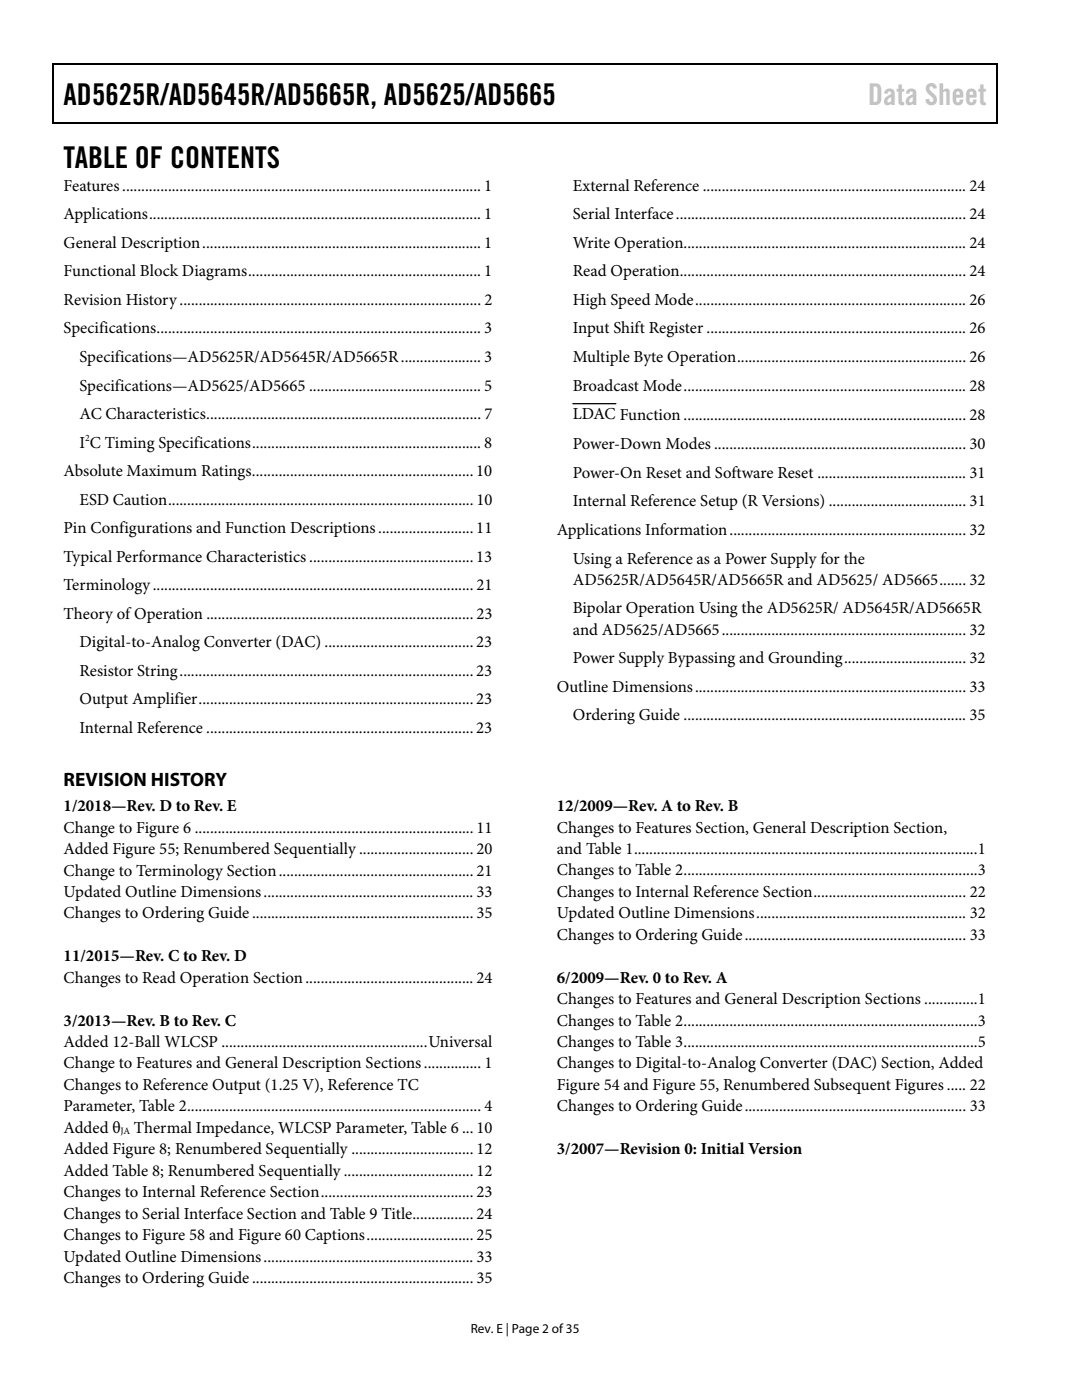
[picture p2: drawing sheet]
<svg xmlns="http://www.w3.org/2000/svg" width="216mm" height="279mm" viewBox="0 0 216 279" stroke-linecap="round" stroke-linejoin="round" font-family="sans-serif">
<defs><g id="words">
<g font-size="6">
<text x="12.7" y="21">AD5625R/AD5645R/AD5665R, AD5625/AD5665</text>
<text x="12.7" y="33.6">TABLE OF CONTENTS</text>
</g>
<text font-size="6" fill="#c0c0c0" x="173.2" y="21">Data Sheet</text>
<text font-size="3.9" x="12.7" y="156.8">REVISION HISTORY</text>
<g font-size="3.3">
<text x="12.7" y="38.1">Features .............................................................................................. 1</text>
<text x="114.3" y="38.1">External Reference ..................................................................... 24</text>
<text x="12.7" y="43.8">Applications ....................................................................................... 1</text>
<text x="114.3" y="43.8">Serial Interface ............................................................................ 24</text>
<text x="12.7" y="49.5">General Description ......................................................................... 1</text>
<text x="114.3" y="49.5">Write Operation.......................................................................... 24</text>
<text x="12.7" y="55.2">Functional Block Diagrams ............................................................. 1</text>
<text x="114.3" y="55.2">Read Operation........................................................................... 24</text>
<text x="12.7" y="60.9">Revision History ............................................................................... 2</text>
<text x="114.3" y="60.9">High Speed Mode ....................................................................... 26</text>
<text x="12.7" y="66.5">Specifications ..................................................................................... 3</text>
<text x="114.3" y="66.5">Input Shift Register .................................................................... 26</text>
<text x="15.9" y="72.2">Specifications—AD5625R/AD5645R/AD5665R ..................... 3</text>
<text x="15.9" y="77.9">Specifications—AD5625/AD5665 ............................................. 5</text>
<text x="114.3" y="72.2">Multiple Byte Operation ............................................................ 26</text>
<text x="114.3" y="77.9">Broadcast Mode .......................................................................... 28</text>
<text x="15.9" y="83.6">AC Characteristics ........................................................................ 7</text>
<text x="114.3" y="83.7">LDAC Function .......................................................................... 28</text>
<text x="15.9" y="89.3">I C Timing Specifications ............................................................ 8</text>
<text x="114.3" y="89.7">Power-Down Modes .................................................................. 30</text>
<text x="12.7" y="95">Absolute Maximum Ratings .......................................................... 10</text>
<text x="114.3" y="95.4">Power-On Reset and Software Reset ....................................... 31</text>
<text x="15.9" y="100.7">ESD Caution ................................................................................ 10</text>
<text x="114.3" y="101">Internal Reference Setup (R Versions) .................................... 31</text>
<text x="12.7" y="106.4">Pin Configurations and Function Descriptions ......................... 11</text>
<text x="111.1" y="106.7">Applications Information .............................................................. 32</text>
<text x="12.7" y="112.1">Typical Performance Characteristics ........................................... 13</text>
<text x="114.3" y="112.5">Using a Reference as a Power Supply for the</text>
<text x="12.7" y="117.8">Terminology .................................................................................... 21</text>
<text x="114.3" y="116.7">AD5625R/AD5645R/AD5665R and AD5625/ AD5665 ....... 32</text>
<text x="12.7" y="123.5">Theory of Operation ...................................................................... 23</text>
<text x="114.3" y="122.4">Bipolar Operation Using the AD5625R/ AD5645R/AD5665R</text>
<text x="15.9" y="129.1">Digital-to-Analog Converter (DAC) ....................................... 23</text>
<text x="114.3" y="126.7">and AD5625/AD5665 ................................................................ 32</text>
<text x="15.9" y="134.8">Resistor String ............................................................................. 23</text>
<text x="114.3" y="132.4">Power Supply Bypassing and Grounding ................................ 32</text>
<text x="15.9" y="140.5">Output Amplifier ........................................................................ 23</text>
<text x="111.1" y="138.1">Outline Dimensions ....................................................................... 33</text>
<text x="114.3" y="143.7">Ordering Guide .......................................................................... 35</text>
<text x="15.9" y="146.2">Internal Reference ...................................................................... 23</text>
<text x="12.7" y="161.9">1/2018—Rev. D to Rev. E</text>
<text x="111.1" y="161.9">12/2009—Rev. A to Rev. B</text>
<text x="12.7" y="166.2">Change to Figure 6 ......................................................................... 11</text>
<text x="111.1" y="166.2">Changes to Features Section, General Description Section,</text>
<text x="12.7" y="170.5">Added Figure 55; Renumbered Sequentially .............................. 20</text>
<text x="111.1" y="170.4">and Table 1 .......................................................................................... 1</text>
<text x="12.7" y="174.7">Change to Terminology Section ................................................... 21</text>
<text x="12.7" y="179">Updated Outline Dimensions ....................................................... 33</text>
<text x="111.1" y="174.7">Changes to Table 2 ............................................................................. 3</text>
<text x="111.1" y="179">Changes to Internal Reference Section ........................................ 22</text>
<text x="12.7" y="183.3">Changes to Ordering Guide .......................................................... 35</text>
<text x="111.1" y="183.3">Updated Outline Dimensions ....................................................... 32</text>
<text x="12.7" y="191.8">11/2015—Rev. C to Rev. D</text>
<text x="111.1" y="187.6">Changes to Ordering Guide .......................................................... 33</text>
<text x="12.7" y="196.1">Changes to Read Operation Section ............................................ 24</text>
<text x="111.1" y="196.1">6/2009—Rev. 0 to Rev. A</text>
<text x="111.1" y="200.4">Changes to Features and General Description Sections .............. 1</text>
<text x="12.7" y="204.7">3/2013—Rev. B to Rev. C</text>
<text x="12.7" y="209">Added 12-Ball WLCSP ...................................................... Universal</text>
<text x="111.1" y="204.7">Changes to Table 2 ............................................................................. 3</text>
<text x="111.1" y="209">Changes to Table 3 ............................................................................. 5</text>
<text x="12.7" y="213.2">Change to Features and General Description Sections ............... 1</text>
<text x="111.1" y="213.2">Changes to Digital-to-Analog Converter (DAC) Section, Added</text>
<text x="12.7" y="217.5">Changes to Reference Output (1.25 V), Reference TC</text>
<text x="12.7" y="221.8">Parameter, Table 2 ............................................................................. 4</text>
<text x="111.1" y="217.5">Figure 54 and Figure 55, Renumbered Subsequent Figures ..... 22</text>
<text x="111.1" y="221.8">Changes to Ordering Guide .......................................................... 33</text>
<text x="12.7" y="226.1">Added θ</text>
<text x="26.7" y="226.1">Thermal Impedance, WLCSP Parameter, Table 6 ... 10</text>
<text x="12.7" y="230.4">Added Figure 8; Renumbered Sequentially ................................ 12</text>
<text x="111.1" y="230.3">3/2007—Revision 0: Initial Version</text>
<text x="12.7" y="234.7">Added Table 8; Renumbered Sequentially .................................. 12</text>
<text x="12.7" y="238.9">Changes to Internal Reference Section ........................................ 23</text>
<text x="12.7" y="243.2">Changes to Serial Interface Section and Table 9 Title................ 24</text>
<text x="12.7" y="247.5">Changes to Figure 58 and Figure 60 Captions ............................ 25</text>
<text x="12.7" y="251.8">Updated Outline Dimensions ....................................................... 33</text>
<text x="12.7" y="256">Changes to Ordering Guide .......................................................... 35</text>
</g>
<text font-size="2.6" x="93.9" y="266">Rev. E | Page 2 of 35</text>
<g font-size="1.9">
<text x="17" y="88.1">2</text>
<text x="24" y="226.3">JA</text>
</g>
</g></defs>
<path d="M10.5 12.7h.3v1h-.3zM198.8 12.7h.2v1h-.2zM198.8 12.7h.2v.3h-.2zM198.8 24.4h.2v.3h-.2z" fill="#000"/>
<path d="M10.5 12.8h188.3M10.7 13.7v11M198.9 13.7v11M10.5 24.5h188.3M114.3 80.6h8.6" fill="none" stroke="#000" stroke-width=".25"/>
<use href="#words"/>
</svg>
